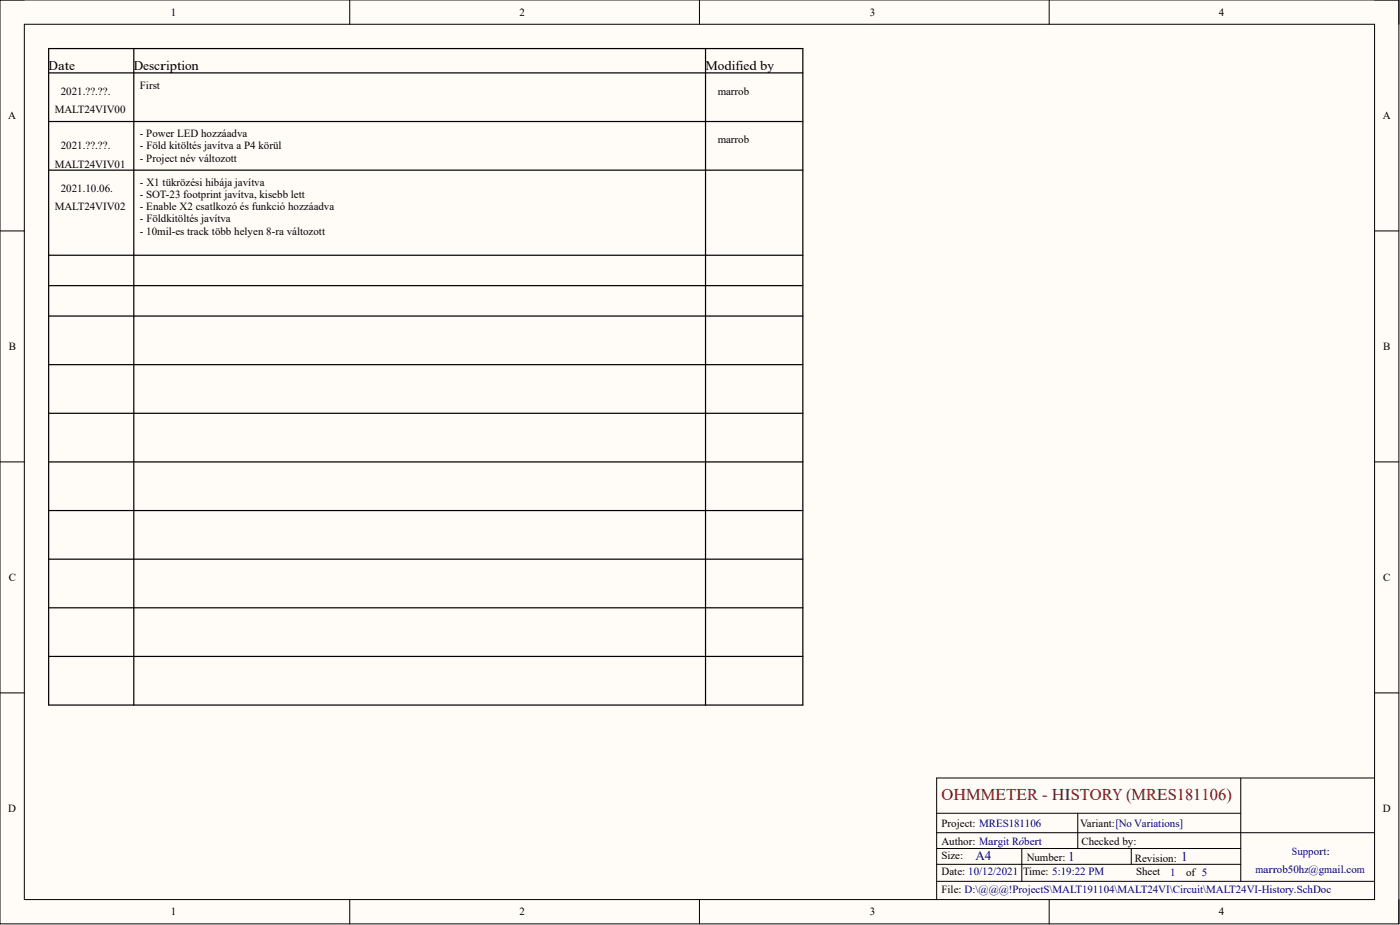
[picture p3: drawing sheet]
<svg xmlns="http://www.w3.org/2000/svg" width="292mm" height="193mm" viewBox="0 0 292 193" stroke-linecap="round" stroke-linejoin="round" font-family="sans-serif">
<defs><g id="words">
<text font-size="3.4" fill="#810000" x="196.4" y="166.9">OHMMETER - HISTORY (MRES181106)</text>
<g font-size="2.7">
<text x="10.2" y="14.6">Date</text>
<text x="27.9" y="14.6">Description</text>
<text x="147.2" y="14.6">Modified by</text>
</g>
<g font-size="2.7" fill="#000081">
<text x="203.5" y="179.5">A4</text>
<text x="222.8" y="179.7">1</text>
<text x="246.4" y="179.7">1</text>
</g>
<g font-size="2.3">
<text x="35.6" y="3.3">1</text>
<text x="108.4" y="3.3">2</text>
<text x="181.5" y="3.3">3</text>
<text x="254.3" y="3.3">4</text>
<text x="11.4" y="23.6">MALT24VIV00</text>
<text x="12.7" y="19.8">2021.??.??.</text>
<text x="29.2" y="18.5">First</text>
<text x="149.7" y="19.8">marrob</text>
<text x="1.7" y="24.8">A</text>
<text x="29.2" y="28.6">- Power LED hozzáadva</text>
<text x="149.7" y="29.9">marrob</text>
<text x="288.5" y="24.8">A</text>
<text x="11.4" y="35">MALT24VIV01</text>
<text x="12.7" y="31.2">2021.??.??.</text>
<text x="29.2" y="31.2">- Föld kitöltés javítva a P4 körül</text>
<text x="29.2" y="33.7">- Project név változott</text>
<text x="12.7" y="40.1">2021.10.06.</text>
<text x="29.2" y="38.8">- X1 tükrözési hibája javítva</text>
<text x="29.2" y="41.3">- SOT-23 footprint javítva, kisebb lett</text>
<text x="11.4" y="43.9">MALT24VIV02</text>
<text x="29.2" y="43.9">- Enable X2 csatlkozó és funkció hozzáadva</text>
<text x="29.2" y="46.4">- Földkitöltés javítva</text>
<text x="29.2" y="48.9">- 10mil-es track több helyen 8-ra változott</text>
<text x="1.8" y="73">B</text>
<text x="288.6" y="73">B</text>
<text x="1.8" y="121.2">C</text>
<text x="288.6" y="121.2">C</text>
<text x="1.7" y="169.4">D</text>
<text x="196.4" y="172.4">Project: MRES181106</text>
<text x="225.4" y="172.4">Variant:[No Variations]</text>
<text x="288.5" y="169.4">D</text>
<text x="196.4" y="179.3">Size:</text>
<text x="196.4" y="176.3">Author: Margit Róbert</text>
<text x="214.2" y="179.6">Number:</text>
<text x="225.6" y="176.3">Checked by:</text>
<text x="236.8" y="179.8">Revision:</text>
<text x="196.4" y="182.6">Date: 10/12/2021</text>
<text x="213.4" y="182.6">Time: 5:19:22 PM</text>
<text x="237" y="182.6">Sheet</text>
<text x="247.5" y="182.8">of 5</text>
<text x="35.6" y="191">1</text>
<text x="108.4" y="191">2</text>
<text x="181.5" y="191">3</text>
<text x="196.4" y="186.4">File: D:\@@@!ProjectS\MALT191104\MALT24VI\Circuit\MALT24VI-History.SchDoc</text>
<text x="254.3" y="191">4</text>
</g>
<g font-size="2.3" fill="#000081">
<text x="269.5" y="178.3">Support:</text>
<text x="244.2" y="182.8">1</text>
<text x="261.9" y="182.1">marrob50hz@gmail.com</text>
</g>
</g></defs>
<path d="M0 0h291.9v192.7h-291.9z" fill-rule="evenodd" fill="#fffcf8"/>
<path d="M0 0h291.9v192.7h-291.9z" fill="none" stroke="#000" stroke-width=".21"/>
<path d="M5.1 5.1h281.7v182.6h-281.7z" fill-rule="evenodd" fill="#fffcf8"/>
<g fill="none" stroke="#000" stroke-width=".21">
<path d="M0 0h5.1M73 0v5.1M145.9 0v5.1M218.9 0v5.1M286.8 0h5.1v5.1M5.1 5.1h281.7v182.6h-281.7zM0 48.2h5.1M286.8 48.2h5.1M0 96.4h5.1M286.8 96.4h5.1M0 144.6h5.1M286.8 144.6h5.1"/>
<path d="M195.4 177h63.5M195.4 169.7h63.5M195.4 173.7h91.4M213.2 177v6.9M224.9 169.7v7.3M236 177v3.3M258.9 162.3v21.6M286.8 162.3h-91.4v25.4M73 187.7v5M145.9 187.7v5M195.4 183.9h91.4M195.4 180.3h63.5"/>
<path d="M218.9 187.7v5M291.9 187.7v5"/>
</g>
<g fill="none" stroke="#000" stroke-width=".25">
<path d="M10.2 15.2h157.3M10.2 10.1h157.3v137h-157.3zM27.9 10.1v137M147.2 10.1v137M10.2 25.4h157.3M10.2 35.5h157.3M10.2 53.2h157.3M10.2 59.6h157.3M10.2 76.1h157.3M10.2 65.9h157.3M10.2 96.4h157.3M10.2 86.2h157.3"/>
<path d="M10.2 106.5h157.3M10.2 116.7h157.3M10.2 126.8h157.3M10.2 136.9h157.3"/>
</g>
<use href="#words"/>
</svg>
